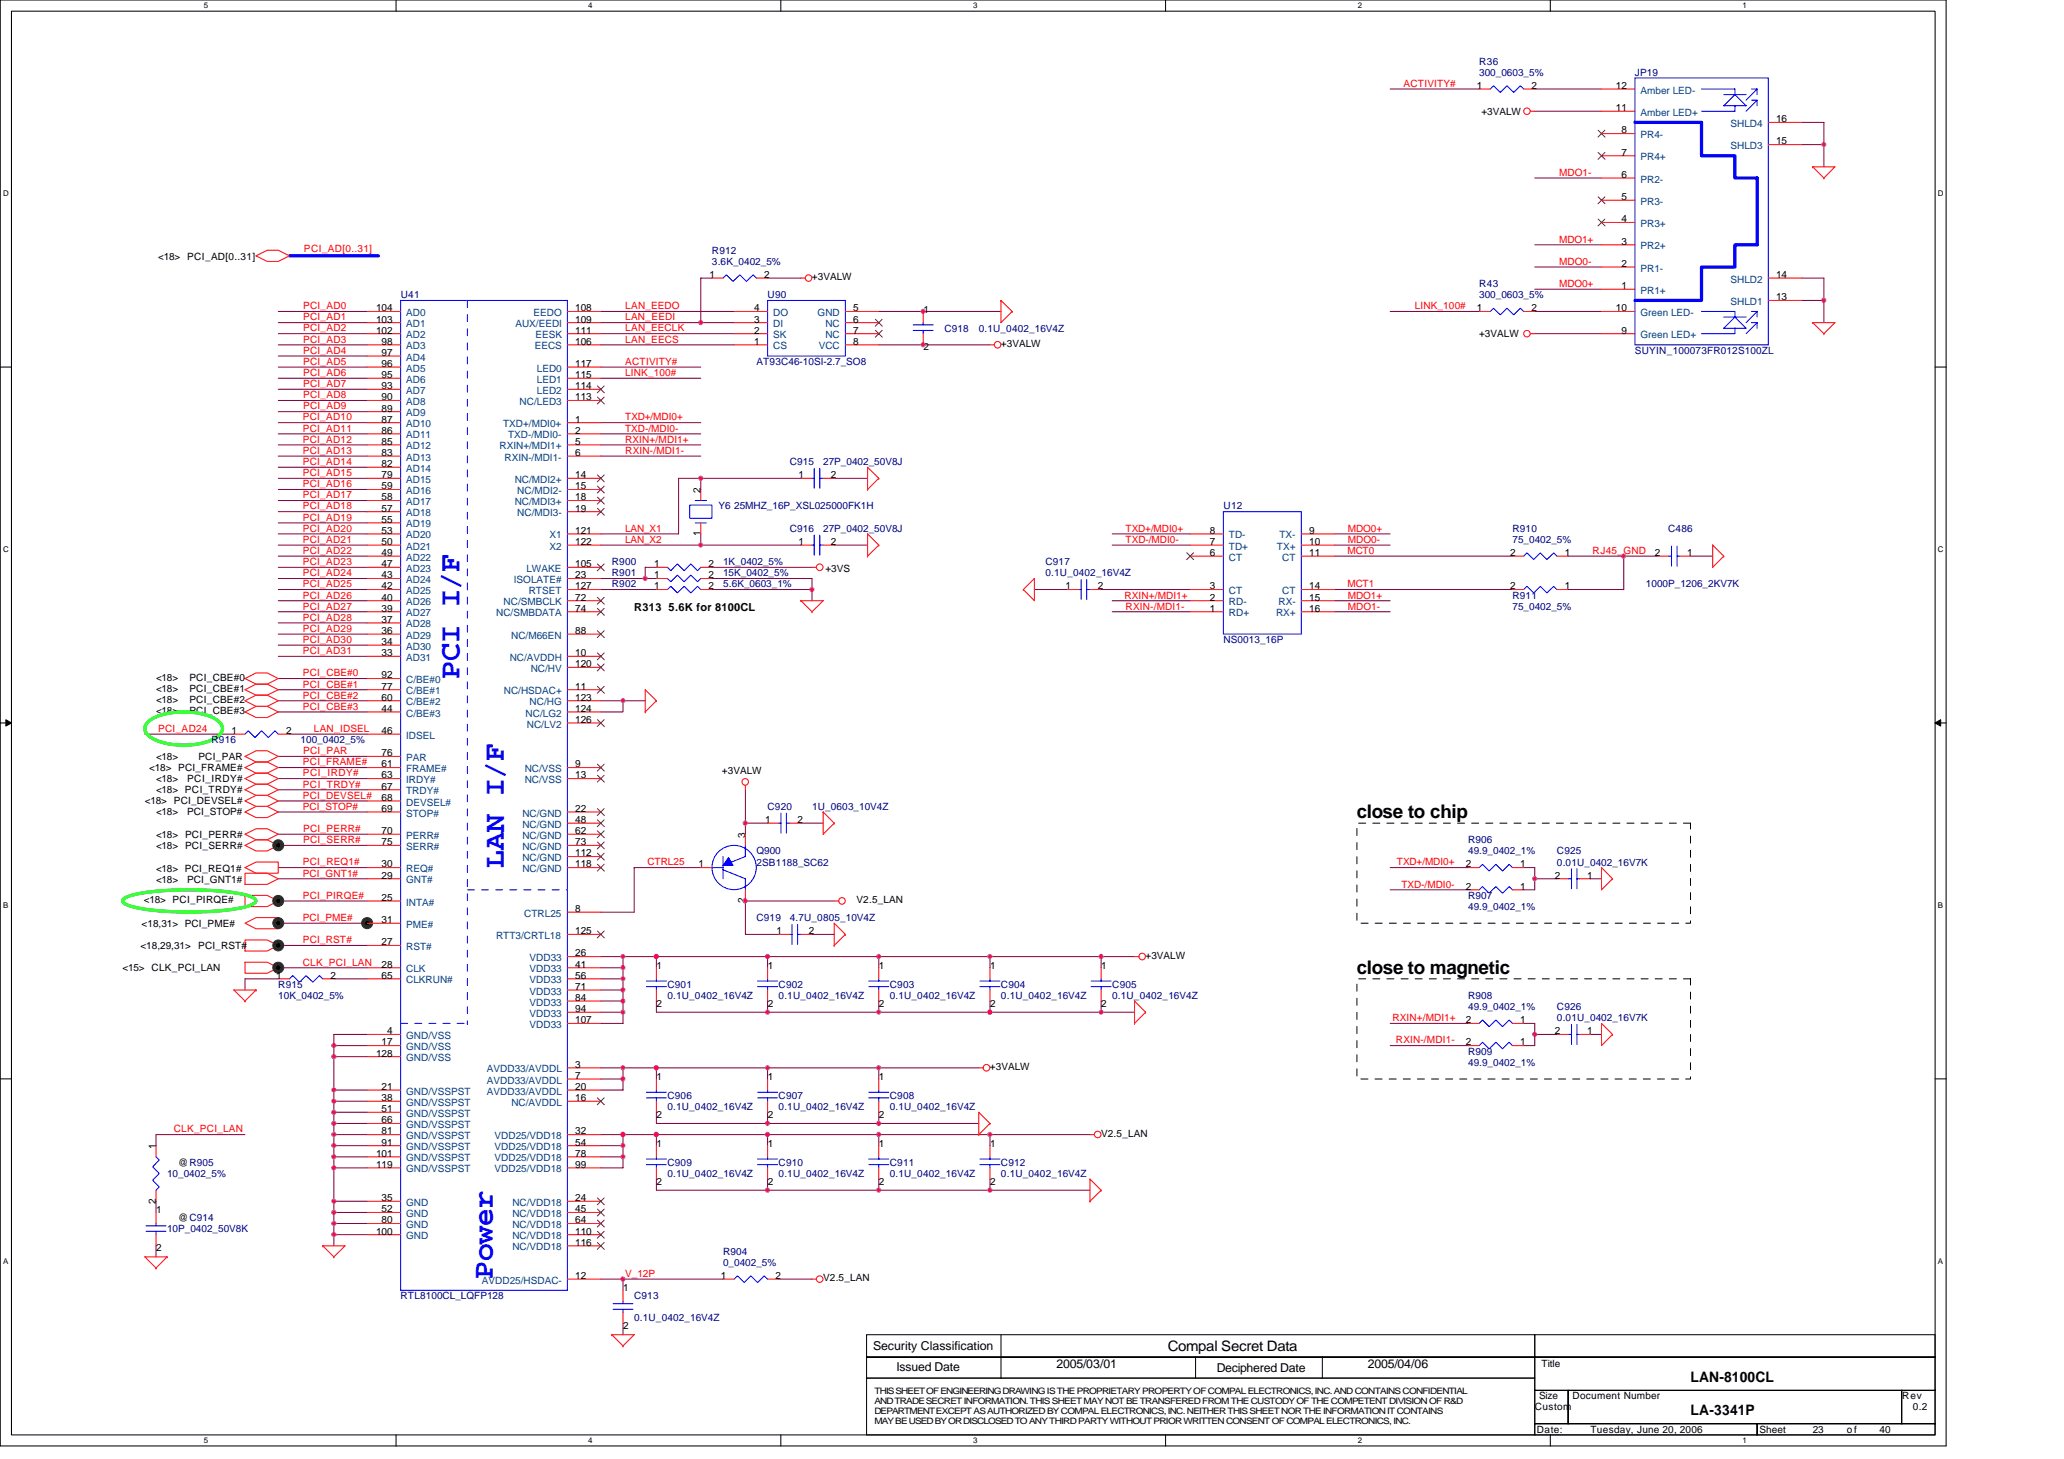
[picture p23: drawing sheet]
<svg xmlns="http://www.w3.org/2000/svg" width="297mm" height="210mm" viewBox="0 0 297 210" stroke-linecap="round" stroke-linejoin="round" font-family="sans-serif">
<defs><g id="words">
<g font-size="4.3" fill="#00f">
<text x="66.1" y="97.6" transform="rotate(-90 66.1 97.6)">PCI I/F</text>
<text x="72.5" y="124.8" transform="rotate(-90 72.5 124.8)">LAN I/F</text>
<text x="70.9" y="184" transform="rotate(-90 70.9 184)">Power</text>
</g>
<g font-size="2.7">
<text x="195.3" y="117.8">close to chip</text>
<text x="195.3" y="140.1">close to magnetic</text>
</g>
<g font-size="2.1">
<text x="168.1" y="194.4">Compal Secret Data</text>
<text x="243.3" y="203.6">LA-3341P</text>
<text x="243.3" y="198.8">LAN-8100CL</text>
</g>
<g font-size="1.8">
<text x="125.7" y="194.2">Security Classification</text>
<text x="129" y="197.3">Issued Date</text>
<text x="152.1" y="196.8">2005/03/01</text>
<text x="175.1" y="197.4">Deciphered Date</text>
<text x="196.9" y="196.8">2005/04/06</text>
</g>
<text font-size="1.6" x="91.3" y="87.9">R313 5.6K for 8100CL</text>
<g font-size="1.4" fill="#000080">
<text x="212.9" y="10.9">300_0603_5%</text>
<text x="212.9" y="9.3">R36</text>
<text x="235.3" y="10.9">JP19</text>
<text x="102.5" y="36.5">R912</text>
<text x="102.5" y="38.1">3.6K_0402_5%</text>
<text x="212.9" y="41.3">R43</text>
<text x="57.7" y="42.9">U41</text>
<text x="110.5" y="42.9">U90</text>
<text x="135.9" y="47.7">C918</text>
<text x="140.9" y="47.7">0.1U_0402_16V4Z</text>
<text x="212.9" y="42.9">300_0603_5%</text>
<text x="108.9" y="52.5">AT93C46-10SI-2.7_SO8</text>
<text x="235.3" y="50.9">SUYIN_100073FR012S100ZL</text>
<text x="113.7" y="66.9">C915</text>
<text x="118.5" y="66.9">27P_0402_50V8J</text>
<text x="103.4" y="73.3">Y6 25MHZ_16P_XSL025000FK1H</text>
<text x="113.7" y="76.5">C916</text>
<text x="118.5" y="76.5">27P_0402_50V8J</text>
<text x="176.1" y="73.3">U12</text>
<text x="217.7" y="76.5">R910</text>
<text x="240.1" y="76.5">C486</text>
<text x="88" y="82.9">R901</text>
<text x="88" y="81.3">R900</text>
<text x="104.1" y="82.9">15K_0402_5%</text>
<text x="104.1" y="81.3">1K_0402_5%</text>
<text x="150.5" y="81.3">C917</text>
<text x="150.5" y="82.9">0.1U_0402_16V4Z</text>
<text x="217.7" y="78.1">75_0402_5%</text>
<text x="88" y="84.5">R902</text>
<text x="104.1" y="84.5">5.6K_0603_1%</text>
<text x="217.7" y="86.1">R911</text>
<text x="217.7" y="87.7">75_0402_5%</text>
<text x="236.9" y="84.5">1000P_1206_2KV7K</text>
<text x="176.1" y="92.5">NS0013_16P</text>
<text x="30.5" y="106.9">R916</text>
<text x="43.3" y="106.9">100_0402_5%</text>
<text x="110.5" y="116.5">C920</text>
<text x="116.9" y="116.5">1U_0603_10V4Z</text>
<text x="108.9" y="122.9">Q900</text>
<text x="108.9" y="124.5">2SB1188_SC62</text>
<text x="211.3" y="121.3">R906</text>
<text x="211.3" y="122.9">49.9_0402_1%</text>
<text x="224.1" y="122.9">C925</text>
<text x="224.1" y="124.5">0.01U_0402_16V7K</text>
<text x="211.3" y="129.3">R907</text>
<text x="211.3" y="130.9">49.9_0402_1%</text>
<text x="108.9" y="132.5">C919</text>
<text x="113.7" y="132.5">4.7U_0805_10V4Z</text>
<text x="40" y="142.1">R915</text>
<text x="40" y="143.7">10K_0402_5%</text>
<text x="96.1" y="142.1">C901</text>
<text x="96.1" y="143.7">0.1U_0402_16V4Z</text>
<text x="112.1" y="142.1">C902</text>
<text x="112.1" y="143.7">0.1U_0402_16V4Z</text>
<text x="128.1" y="142.1">C903</text>
<text x="128.1" y="143.7">0.1U_0402_16V4Z</text>
<text x="144.1" y="142.1">C904</text>
<text x="144.1" y="143.7">0.1U_0402_16V4Z</text>
<text x="160.1" y="142.1">C905</text>
<text x="160.1" y="143.7">0.1U_0402_16V4Z</text>
<text x="211.3" y="143.7">R908</text>
<text x="211.3" y="145.3">49.9_0402_1%</text>
<text x="224.1" y="145.3">C926</text>
<text x="224.1" y="146.9">0.01U_0402_16V7K</text>
<text x="211.3" y="151.7">R909</text>
<text x="211.3" y="153.3">49.9_0402_1%</text>
<text x="96.1" y="158.1">C906</text>
<text x="96.1" y="159.7">0.1U_0402_16V4Z</text>
<text x="112.1" y="158.1">C907</text>
<text x="112.1" y="159.7">0.1U_0402_16V4Z</text>
<text x="128.1" y="158.1">C908</text>
<text x="128.1" y="159.7">0.1U_0402_16V4Z</text>
<text x="96.1" y="167.7">C909</text>
<text x="112.1" y="167.7">C910</text>
<text x="128.1" y="167.7">C911</text>
<text x="144.1" y="167.7">C912</text>
<text x="24" y="169.3">10_0402_5%</text>
<text x="96.1" y="169.3">0.1U_0402_16V4Z</text>
<text x="112.1" y="169.3">0.1U_0402_16V4Z</text>
<text x="128.1" y="169.3">0.1U_0402_16V4Z</text>
<text x="144.1" y="169.3">0.1U_0402_16V4Z</text>
<text x="24" y="177.3">10P_0402_50V8K</text>
<text x="104.1" y="180.5">R904</text>
<text x="104.1" y="182.1">0_0402_5%</text>
<text x="57.7" y="186.9">RTL8100CL_LQFP128</text>
<text x="91.3" y="186.9">C913</text>
<text x="91.3" y="190.1">0.1U_0402_16V4Z</text>
</g>
<g font-size="1.4" fill="#f00">
<text x="202" y="12.5">ACTIVITY#</text>
<text x="224.4" y="25.3">MDO1-</text>
<text x="224.4" y="34.9">MDO1+</text>
<text x="43.7" y="36.3">PCI_AD[0..31]</text>
<text x="224.4" y="41.3">MDO0+</text>
<text x="224.4" y="38.1">MDO0-</text>
<text x="43.6" y="47.7">PCI_AD2</text>
<text x="43.6" y="46.1">PCI_AD1</text>
<text x="43.6" y="44.5">PCI_AD0</text>
<text x="90" y="47.7">LAN_EECLK</text>
<text x="90" y="44.5">LAN_EEDO</text>
<text x="90" y="46.1">LAN_EEDI</text>
<text x="203.6" y="44.5">LINK_100#</text>
<text x="43.6" y="52.5">PCI_AD5</text>
<text x="43.6" y="49.3">PCI_AD3</text>
<text x="43.6" y="50.9">PCI_AD4</text>
<text x="90" y="52.5">ACTIVITY#</text>
<text x="90" y="49.3">LAN_EECS</text>
<text x="43.6" y="57.3">PCI_AD8</text>
<text x="43.6" y="54.1">PCI_AD6</text>
<text x="43.6" y="58.9">PCI_AD9</text>
<text x="43.6" y="55.7">PCI_AD7</text>
<text x="90" y="54.1">LINK_100#</text>
<text x="43.6" y="65.3">PCI_AD13</text>
<text x="43.6" y="62.1">PCI_AD11</text>
<text x="43.6" y="60.5">PCI_AD10</text>
<text x="43.6" y="63.7">PCI_AD12</text>
<text x="90" y="65.3">RXIN-/MDI1-</text>
<text x="90" y="63.7">RXIN+/MDI1+</text>
<text x="90" y="60.5">TXD+/MDI0+</text>
<text x="90" y="62.1">TXD-/MDI0-</text>
<text x="43.6" y="68.5">PCI_AD15</text>
<text x="43.6" y="71.7">PCI_AD17</text>
<text x="43.6" y="70.1">PCI_AD16</text>
<text x="43.6" y="66.9">PCI_AD14</text>
<text x="43.6" y="74.9">PCI_AD19</text>
<text x="43.6" y="73.3">PCI_AD18</text>
<text x="43.6" y="76.5">PCI_AD20</text>
<text x="90" y="76.5">LAN_X1</text>
<text x="162" y="76.5">TXD+/MDI0+</text>
<text x="194" y="76.5">MDO0+</text>
<text x="43.6" y="81.3">PCI_AD23</text>
<text x="43.6" y="79.7">PCI_AD22</text>
<text x="43.6" y="82.9">PCI_AD24</text>
<text x="43.6" y="78.1">PCI_AD21</text>
<text x="90" y="78.1">LAN_X2</text>
<text x="162" y="78.1">TXD-/MDI0-</text>
<text x="193.9" y="79.7">MCT0</text>
<text x="194" y="78.1">MDO0-</text>
<text x="229.2" y="79.7">RJ45_GND</text>
<text x="43.6" y="84.5">PCI_AD25</text>
<text x="43.6" y="87.7">PCI_AD27</text>
<text x="43.6" y="89.3">PCI_AD28</text>
<text x="43.6" y="86.1">PCI_AD26</text>
<text x="161.8" y="86.1">RXIN+/MDI1+</text>
<text x="162" y="87.7">RXIN-/MDI1-</text>
<text x="193.9" y="84.5">MCT1</text>
<text x="194" y="87.7">MDO1-</text>
<text x="194" y="86.1">MDO1+</text>
<text x="43.6" y="92.5">PCI_AD30</text>
<text x="43.6" y="94.1">PCI_AD31</text>
<text x="43.6" y="90.9">PCI_AD29</text>
<text x="43.6" y="97.3">PCI_CBE#0</text>
<text x="43.6" y="98.9">PCI_CBE#1</text>
<text x="43.6" y="100.5">PCI_CBE#2</text>
<text x="22.8" y="105.3">PCI_AD24</text>
<text x="43.6" y="102.1">PCI_CBE#3</text>
<text x="45.2" y="105.3">LAN_IDSEL</text>
<text x="43.6" y="110.1">PCI_FRAME#</text>
<text x="43.6" y="111.7">PCI_IRDY#</text>
<text x="43.6" y="113.3">PCI_TRDY#</text>
<text x="43.6" y="108.5">PCI_PAR</text>
<text x="43.6" y="116.5">PCI_STOP#</text>
<text x="43.6" y="114.9">PCI_DEVSEL#</text>
<text x="43.6" y="119.7">PCI_PERR#</text>
<text x="43.6" y="124.5">PCI_REQ1#</text>
<text x="43.6" y="121.3">PCI_SERR#</text>
<text x="93.2" y="124.5">CTRL25</text>
<text x="201" y="124.5">TXD+/MDI0+</text>
<text x="43.6" y="129.3">PCI_PIRQE#</text>
<text x="43.6" y="126.1">PCI_GNT1#</text>
<text x="201.7" y="127.7">TXD-/MDI0-</text>
<text x="43.6" y="132.5">PCI_PME#</text>
<text x="43.6" y="135.7">PCI_RST#</text>
<text x="43.6" y="138.9">CLK_PCI_LAN</text>
<text x="200.4" y="146.9">RXIN+/MDI1+</text>
<text x="200.9" y="150.1">RXIN-/MDI1-</text>
<text x="25" y="162.9">CLK_PCI_LAN</text>
<text x="90" y="183.7">V_12P</text>
</g>
<g font-size="1.4">
<text x="212.6" y="12.8">1</text>
<text x="213.2" y="16.5">+3VALW</text>
<text x="220.4" y="12.8">2</text>
<text x="232.6" y="16">11</text>
<text x="232.6" y="12.8">12</text>
<text x="255.6" y="17.6">16</text>
<text x="233.4" y="22.4">7</text>
<text x="233.4" y="19.2">8</text>
<text x="255.6" y="20.8">15</text>
<text x="233.4" y="28.8">5</text>
<text x="233.4" y="25.6">6</text>
<text x="233.4" y="35.2">3</text>
<text x="233.4" y="32">4</text>
<text x="22.8" y="37.5">&lt;18&gt; PCI_AD[0..31]</text>
<text x="102.1" y="40">1</text>
<text x="110" y="40">2</text>
<text x="116.9" y="40.3">+3VALW</text>
<text x="233.4" y="38.4">2</text>
<text x="233.4" y="41.6">1</text>
<text x="255.6" y="40">14</text>
<text x="54.1" y="44.8">104</text>
<text x="54.1" y="46.4">103</text>
<text x="54.1" y="48">102</text>
<text x="82.8" y="46.4">109</text>
<text x="82.8" y="48">111</text>
<text x="82.8" y="44.8">108</text>
<text x="108.5" y="48">2</text>
<text x="108.5" y="46.4">3</text>
<text x="108.5" y="44.8">4</text>
<text x="122.8" y="48">7</text>
<text x="122.8" y="46.4">6</text>
<text x="122.8" y="44.8">5</text>
<text x="132.9" y="45">1</text>
<text x="212.6" y="44.8">1</text>
<text x="220.4" y="44.8">2</text>
<text x="232.6" y="44.8">10</text>
<text x="233.4" y="48">9</text>
<text x="255.6" y="43.2">13</text>
<text x="54.9" y="49.6">98</text>
<text x="54.9" y="51.2">97</text>
<text x="54.9" y="52.8">96</text>
<text x="82.8" y="49.6">106</text>
<text x="82.8" y="52.8">117</text>
<text x="108.5" y="49.6">1</text>
<text x="122.8" y="49.6">8</text>
<text x="132.9" y="50.4">2</text>
<text x="144.1" y="50">+3VALW</text>
<text x="212.9" y="48.5">+3VALW</text>
<text x="54.9" y="54.4">95</text>
<text x="54.9" y="56">93</text>
<text x="54.9" y="57.6">90</text>
<text x="54.9" y="59.2">89</text>
<text x="82.8" y="54.4">115</text>
<text x="82.8" y="56">114</text>
<text x="82.8" y="57.6">113</text>
<text x="54.9" y="60.8">87</text>
<text x="54.9" y="62.4">86</text>
<text x="54.9" y="64">85</text>
<text x="54.9" y="65.6">83</text>
<text x="82.8" y="62.4">2</text>
<text x="82.8" y="60.8">1</text>
<text x="82.8" y="65.6">6</text>
<text x="82.8" y="64">5</text>
<text x="54.9" y="67.2">82</text>
<text x="54.9" y="68.8">79</text>
<text x="54.9" y="70.4">59</text>
<text x="54.9" y="72">58</text>
<text x="82.8" y="70.4">15</text>
<text x="82.8" y="68.8">14</text>
<text x="82.8" y="72">18</text>
<text x="100.8" y="70.9" transform="rotate(-90 100.8 70.9)">2</text>
<text x="114.9" y="68.8">1</text>
<text x="119.6" y="68.8">2</text>
<text x="54.9" y="73.6">57</text>
<text x="54.9" y="75.2">55</text>
<text x="54.9" y="76.8">53</text>
<text x="82.8" y="73.6">19</text>
<text x="82.8" y="76.8">121</text>
<text x="100.8" y="77.2" transform="rotate(-90 100.8 77.2)">1</text>
<text x="174.1" y="76.8">8</text>
<text x="188.4" y="76.8">9</text>
<text x="54.9" y="78.4">50</text>
<text x="54.9" y="80">49</text>
<text x="54.9" y="81.6">47</text>
<text x="54.9" y="83.2">43</text>
<text x="82.8" y="78.4">122</text>
<text x="82.8" y="83.2">23</text>
<text x="82.8" y="81.6">105</text>
<text x="94.1" y="83.2">1</text>
<text x="94.1" y="81.6">1</text>
<text x="102" y="83.2">2</text>
<text x="102" y="81.6">2</text>
<text x="114.9" y="78.4">1</text>
<text x="118.8" y="82.3">+3VS</text>
<text x="119.6" y="78.4">2</text>
<text x="174.1" y="80">6</text>
<text x="174.1" y="78.4">7</text>
<text x="188.4" y="78.4">10</text>
<text x="188.4" y="80">11</text>
<text x="217.4" y="80">2</text>
<text x="225.2" y="80">1</text>
<text x="238.1" y="80">2</text>
<text x="242.8" y="80">1</text>
<text x="54.9" y="84.8">42</text>
<text x="54.9" y="86.4">40</text>
<text x="54.9" y="88">39</text>
<text x="54.9" y="89.6">37</text>
<text x="82.8" y="84.8">127</text>
<text x="82.8" y="88">74</text>
<text x="82.8" y="86.4">72</text>
<text x="94.1" y="84.8">1</text>
<text x="102" y="84.8">2</text>
<text x="153.3" y="84.8">1</text>
<text x="158" y="84.8">2</text>
<text x="174.1" y="88">1</text>
<text x="174.1" y="86.4">2</text>
<text x="174.1" y="84.8">3</text>
<text x="188.4" y="84.8">14</text>
<text x="188.4" y="88">16</text>
<text x="188.4" y="86.4">15</text>
<text x="217.4" y="84.8">2</text>
<text x="225.2" y="84.8">1</text>
<text x="54.9" y="91.2">36</text>
<text x="54.9" y="92.8">34</text>
<text x="54.9" y="94.4">33</text>
<text x="82.8" y="96">120</text>
<text x="82.8" y="91.2">88</text>
<text x="82.8" y="94.4">10</text>
<text x="22.5" y="99.5">&lt;18&gt;</text>
<text x="22.5" y="101.2">&lt;18&gt;</text>
<text x="22.5" y="98">&lt;18&gt;</text>
<text x="27.3" y="99.5">PCI_CBE#1</text>
<text x="27.3" y="101.2">PCI_CBE#2</text>
<text x="27.3" y="98">PCI_CBE#0</text>
<text x="54.9" y="100.8">60</text>
<text x="54.9" y="99.2">77</text>
<text x="54.9" y="97.6">92</text>
<text x="82.8" y="100.8">123</text>
<text x="82.8" y="99.2">11</text>
<text x="22.5" y="102.7">&lt;18&gt;</text>
<text x="27.3" y="102.7">PCI_CBE#3</text>
<text x="33.3" y="105.6">1</text>
<text x="41.2" y="105.6">2</text>
<text x="54.9" y="102.4">44</text>
<text x="54.9" y="105.6">46</text>
<text x="82.8" y="102.4">124</text>
<text x="82.8" y="104">126</text>
<text x="21.5" y="110.9">&lt;18&gt; PCI_FRAME#</text>
<text x="22.5" y="109.3">&lt;18&gt;</text>
<text x="22.5" y="112.5">&lt;18&gt;</text>
<text x="26.9" y="112.5">PCI_IRDY#</text>
<text x="28.6" y="109.3">PCI_PAR</text>
<text x="54.9" y="110.4">61</text>
<text x="54.9" y="112">63</text>
<text x="54.9" y="113.6">67</text>
<text x="54.9" y="108.8">76</text>
<text x="82.8" y="110.4">9</text>
<text x="82.8" y="112">13</text>
<text x="103.9" y="111.4">+3VALW</text>
<text x="20.8" y="115.7">&lt;18&gt; PCI_DEVSEL#</text>
<text x="22.5" y="117.3">&lt;18&gt;</text>
<text x="22.5" y="114.1">&lt;18&gt; PCI_TRDY#</text>
<text x="26.9" y="117.3">PCI_STOP#</text>
<text x="54.9" y="115.2">68</text>
<text x="54.9" y="116.8">69</text>
<text x="54.9" y="120">70</text>
<text x="82.8" y="116.8">22</text>
<text x="82.8" y="118.4">48</text>
<text x="82.8" y="120">62</text>
<text x="110.1" y="118.4">1</text>
<text x="114.8" y="118.4">2</text>
<text x="22.5" y="125.5">&lt;18&gt; PCI_REQ1#</text>
<text x="22.5" y="122.1">&lt;18&gt; PCI_SERR#</text>
<text x="22.5" y="120.5">&lt;18&gt; PCI_PERR#</text>
<text x="54.9" y="121.6">75</text>
<text x="54.9" y="124.8">30</text>
<text x="82.8" y="121.6">73</text>
<text x="82.8" y="123.2">112</text>
<text x="82.8" y="124.8">118</text>
<text x="100.5" y="124.8">1</text>
<text x="107.2" y="120.5" transform="rotate(-90 107.2 120.5)">3</text>
<text x="210.9" y="124.8">2</text>
<text x="218.8" y="124.8">1</text>
<text x="20.7" y="130">&lt;18&gt; PCI_PIRQE#</text>
<text x="22.5" y="127.1">&lt;18&gt;</text>
<text x="26.9" y="127.1">PCI_GNT1#</text>
<text x="54.9" y="129.6">25</text>
<text x="54.9" y="126.4">29</text>
<text x="82.8" y="131.2">8</text>
<text x="107.2" y="129.9" transform="rotate(-90 107.2 129.9)">2</text>
<text x="123.3" y="130">V2.5_LAN</text>
<text x="210.9" y="128">2</text>
<text x="218.8" y="128">1</text>
<text x="223.7" y="126.4">2</text>
<text x="228.4" y="126.4">1</text>
<text x="20.2" y="136.5">&lt;18,29,31&gt;</text>
<text x="20.4" y="133.3">&lt;18,31&gt; PCI_PME#</text>
<text x="28.5" y="136.5">PCI_RST#</text>
<text x="54.9" y="132.8">31</text>
<text x="54.9" y="136">27</text>
<text x="82.8" y="137.6">26</text>
<text x="82.8" y="134.4">125</text>
<text x="111.7" y="134.4">1</text>
<text x="116.4" y="134.4">2</text>
<text x="164.9" y="138">+3VALW</text>
<text x="17.6" y="139.7">&lt;15&gt; CLK_PCI_LAN</text>
<text x="39.7" y="140.8">1</text>
<text x="47.6" y="140.8">2</text>
<text x="54.9" y="139.2">28</text>
<text x="54.9" y="140.8">65</text>
<text x="82.8" y="139.2">41</text>
<text x="82.8" y="140.8">56</text>
<text x="82.8" y="142.4">71</text>
<text x="82.8" y="144">84</text>
<text x="94.5" y="139.4">1</text>
<text x="110.5" y="139.4">1</text>
<text x="126.5" y="139.4">1</text>
<text x="142.5" y="139.4">1</text>
<text x="158.5" y="139.4">1</text>
<text x="55.7" y="148.8">4</text>
<text x="82.8" y="145.6">94</text>
<text x="82.8" y="147.2">107</text>
<text x="94.5" y="144.8">2</text>
<text x="110.5" y="144.8">2</text>
<text x="126.5" y="144.8">2</text>
<text x="142.5" y="144.8">2</text>
<text x="158.5" y="144.8">2</text>
<text x="210.9" y="147.2">2</text>
<text x="218.8" y="147.2">1</text>
<text x="223.7" y="148.8">2</text>
<text x="228.4" y="148.8">1</text>
<text x="54.1" y="152">128</text>
<text x="54.9" y="150.4">17</text>
<text x="82.8" y="153.6">3</text>
<text x="82.8" y="155.2">7</text>
<text x="94.5" y="155.4">1</text>
<text x="110.5" y="155.4">1</text>
<text x="126.5" y="155.4">1</text>
<text x="142.5" y="154">+3VALW</text>
<text x="210.9" y="150.4">2</text>
<text x="218.8" y="150.4">1</text>
<text x="54.9" y="156.8">21</text>
<text x="54.9" y="158.4">38</text>
<text x="54.9" y="160">51</text>
<text x="54.9" y="161.6">66</text>
<text x="82.8" y="158.4">16</text>
<text x="82.8" y="156.8">20</text>
<text x="94.5" y="160.8">2</text>
<text x="110.5" y="160.8">2</text>
<text x="126.5" y="160.8">2</text>
<text x="22.4" y="165.3" transform="rotate(-90 22.4 165.3)">1</text>
<text x="25.7" y="167.7">@R905</text>
<text x="54.1" y="166.4">101</text>
<text x="54.1" y="168">119</text>
<text x="54.9" y="163.2">81</text>
<text x="54.9" y="164.8">91</text>
<text x="82.8" y="164.8">54</text>
<text x="82.8" y="166.4">78</text>
<text x="82.8" y="168">99</text>
<text x="82.8" y="163.2">32</text>
<text x="94.5" y="165">1</text>
<text x="110.5" y="165">1</text>
<text x="126.5" y="165">1</text>
<text x="142.5" y="165">1</text>
<text x="158.5" y="163.6">V2.5_LAN</text>
<text x="22.4" y="173.2" transform="rotate(-90 22.4 173.2)">2</text>
<text x="54.9" y="172.8">35</text>
<text x="82.8" y="172.8">24</text>
<text x="94.5" y="170.4">2</text>
<text x="110.5" y="170.4">2</text>
<text x="126.5" y="170.4">2</text>
<text x="142.5" y="170.4">2</text>
<text x="22.5" y="174.6">1</text>
<text x="25.7" y="175.7">@C914</text>
<text x="54.1" y="177.6">100</text>
<text x="54.9" y="174.4">52</text>
<text x="54.9" y="176">80</text>
<text x="82.8" y="177.6">110</text>
<text x="82.8" y="174.4">45</text>
<text x="82.8" y="176">64</text>
<text x="82.8" y="179.2">116</text>
<text x="22.5" y="180">2</text>
<text x="82.8" y="184">12</text>
<text x="89.7" y="185.8">1</text>
<text x="103.7" y="184">1</text>
<text x="111.6" y="184">2</text>
<text x="118.5" y="184.4">V2.5_LAN</text>
<text x="89.7" y="191.2">2</text>
<text x="221.8" y="196.7">Title</text>
<text x="220.9" y="202.9">Custom</text>
<text x="221.5" y="201.3">Size</text>
<text x="226.3" y="201.3">Document Number</text>
<text x="273.7" y="201.3">Rev</text>
<text x="275.3" y="202.9">0.2</text>
<text x="221.2" y="206.1">Date:</text>
<text x="228.9" y="206.1">Tuesday, June 20, 2006</text>
<text x="253.2" y="206.1">Sheet</text>
<text x="260.9" y="206.1">23</text>
<text x="265.8" y="206.1">of</text>
<text x="270.5" y="206.1">40</text>
</g>
<g font-size="1.4" fill="#004080">
<text x="236.1" y="16.7">Amber LED+</text>
<text x="236.1" y="13.5">Amber LED-</text>
<text x="236.1" y="23.1">PR4+</text>
<text x="236.1" y="19.9">PR4-</text>
<text x="249" y="18.3">SHLD4</text>
<text x="249" y="21.5">SHLD3</text>
<text x="236.1" y="29.5">PR3-</text>
<text x="236.1" y="26.3">PR2-</text>
<text x="236.1" y="35.9">PR2+</text>
<text x="236.1" y="32.7">PR3+</text>
<text x="236.1" y="39.1">PR1-</text>
<text x="249" y="40.7">SHLD2</text>
<text x="58.5" y="45.5">AD0</text>
<text x="58.5" y="47.1">AD1</text>
<text x="74.2" y="47.1">AUX/EEDI</text>
<text x="76.8" y="45.5">EEDO</text>
<text x="111.3" y="47.1">DI</text>
<text x="111.3" y="45.5">DO</text>
<text x="117.7" y="45.5">GND</text>
<text x="118.8" y="47.1">NC</text>
<text x="236.1" y="42.3">PR1+</text>
<text x="236.1" y="45.5">Green LED-</text>
<text x="249" y="43.9">SHLD1</text>
<text x="58.5" y="48.7">AD2</text>
<text x="58.5" y="50.3">AD3</text>
<text x="58.5" y="51.9">AD4</text>
<text x="58.5" y="53.5">AD5</text>
<text x="77" y="50.3">EECS</text>
<text x="77" y="48.7">EESK</text>
<text x="77.3" y="53.5">LED0</text>
<text x="111.3" y="50.3">CS</text>
<text x="111.3" y="48.7">SK</text>
<text x="117.8" y="50.3">VCC</text>
<text x="118.8" y="48.7">NC</text>
<text x="236.1" y="48.7">Green LED+</text>
<text x="58.5" y="55.1">AD6</text>
<text x="58.5" y="56.7">AD7</text>
<text x="58.5" y="58.3">AD8</text>
<text x="58.5" y="59.9">AD9</text>
<text x="74.8" y="58.3">NC/LED3</text>
<text x="77.3" y="55.1">LED1</text>
<text x="77.3" y="56.7">LED2</text>
<text x="58.5" y="61.5">AD10</text>
<text x="58.5" y="63.1">AD11</text>
<text x="58.5" y="64.7">AD12</text>
<text x="71.9" y="64.7">RXIN+/MDI1+</text>
<text x="72.4" y="61.5">TXD+/MDI0+</text>
<text x="73.1" y="63.1">TXD-/MDI0-</text>
<text x="58.5" y="66.3">AD13</text>
<text x="58.5" y="67.9">AD14</text>
<text x="58.5" y="69.5">AD15</text>
<text x="58.5" y="71.1">AD16</text>
<text x="72.6" y="66.3">RXIN-/MDI1-</text>
<text x="74.1" y="69.5">NC/MDI2+</text>
<text x="74.4" y="71.1">NC/MDI2-</text>
<text x="58.5" y="72.7">AD17</text>
<text x="58.5" y="74.3">AD18</text>
<text x="58.5" y="75.9">AD19</text>
<text x="58.5" y="77.5">AD20</text>
<text x="74.1" y="72.7">NC/MDI3+</text>
<text x="74.4" y="74.3">NC/MDI3-</text>
<text x="79.1" y="77.5">X1</text>
<text x="176.9" y="77.5">TD-</text>
<text x="184.1" y="77.5">TX-</text>
<text x="58.5" y="79.1">AD21</text>
<text x="58.5" y="80.7">AD22</text>
<text x="58.5" y="82.3">AD23</text>
<text x="58.5" y="83.9">AD24</text>
<text x="74" y="83.9">ISOLATE#</text>
<text x="75.8" y="82.3">LWAKE</text>
<text x="79.1" y="79.1">X2</text>
<text x="176.9" y="80.7">CT</text>
<text x="176.9" y="79.1">TD+</text>
<text x="183.8" y="79.1">TX+</text>
<text x="184.5" y="80.7">CT</text>
<text x="58.5" y="85.5">AD25</text>
<text x="58.5" y="87.1">AD26</text>
<text x="58.5" y="88.7">AD27</text>
<text x="71.4" y="88.7">NC/SMBDATA</text>
<text x="72.5" y="87.1">NC/SMBCLK</text>
<text x="76.1" y="85.5">RTSET</text>
<text x="176.9" y="88.7">RD+</text>
<text x="176.9" y="87.1">RD-</text>
<text x="176.9" y="85.5">CT</text>
<text x="183.6" y="88.7">RX+</text>
<text x="184" y="87.1">RX-</text>
<text x="184.5" y="85.5">CT</text>
<text x="58.5" y="90.3">AD28</text>
<text x="58.5" y="91.9">AD29</text>
<text x="58.5" y="93.5">AD30</text>
<text x="58.5" y="95.1">AD31</text>
<text x="73.4" y="95.1">NC/AVDDH</text>
<text x="73.6" y="91.9">NC/M66EN</text>
<text x="58.5" y="101.5">C/BE#2</text>
<text x="58.5" y="99.9">C/BE#1</text>
<text x="58.5" y="98.3">C/BE#0</text>
<text x="72.5" y="99.9">NC/HSDAC+</text>
<text x="76.2" y="101.5">NC/HG</text>
<text x="76.4" y="96.7">NC/HV</text>
<text x="58.5" y="103.1">C/BE#3</text>
<text x="58.5" y="106.3">IDSEL</text>
<text x="75.6" y="103.1">NC/LG2</text>
<text x="75.8" y="104.7">NC/LV2</text>
<text x="58.5" y="111.1">FRAME#</text>
<text x="58.5" y="112.7">IRDY#</text>
<text x="58.5" y="109.5">PAR</text>
<text x="75.5" y="111.1">NC/VSS</text>
<text x="75.5" y="112.7">NC/VSS</text>
<text x="58.5" y="114.3">TRDY#</text>
<text x="58.5" y="115.9">DEVSEL#</text>
<text x="58.5" y="117.5">STOP#</text>
<text x="75.2" y="117.5">NC/GND</text>
<text x="75.2" y="119.1">NC/GND</text>
<text x="58.5" y="120.7">PERR#</text>
<text x="58.5" y="122.3">SERR#</text>
<text x="58.5" y="125.5">REQ#</text>
<text x="75.2" y="120.7">NC/GND</text>
<text x="75.2" y="122.3">NC/GND</text>
<text x="75.2" y="123.9">NC/GND</text>
<text x="75.2" y="125.5">NC/GND</text>
<text x="58.5" y="130.3">INTA#</text>
<text x="58.5" y="127.1">GNT#</text>
<text x="75.5" y="131.9">CTRL25</text>
<text x="58.5" y="133.5">PME#</text>
<text x="58.5" y="136.7">RST#</text>
<text x="71.4" y="135.1">RTT3/CRTL18</text>
<text x="58.5" y="139.9">CLK</text>
<text x="58.5" y="141.5">CLKRUN#</text>
<text x="76.2" y="139.9">VDD33</text>
<text x="76.2" y="141.5">VDD33</text>
<text x="76.2" y="143.1">VDD33</text>
<text x="76.2" y="138.3">VDD33</text>
<text x="58.5" y="149.5">GND/VSS</text>
<text x="76.2" y="144.7">VDD33</text>
<text x="76.2" y="146.3">VDD33</text>
<text x="76.2" y="147.9">VDD33</text>
<text x="58.5" y="151.1">GND/VSS</text>
<text x="58.5" y="152.7">GND/VSS</text>
<text x="70.1" y="154.3">AVDD33/AVDDL</text>
<text x="70.1" y="155.9">AVDD33/AVDDL</text>
<text x="58.5" y="157.5">GND/VSSPST</text>
<text x="58.5" y="159.1">GND/VSSPST</text>
<text x="58.5" y="160.7">GND/VSSPST</text>
<text x="70.1" y="157.5">AVDD33/AVDDL</text>
<text x="73.6" y="159.1">NC/AVDDL</text>
<text x="58.5" y="162.3">GND/VSSPST</text>
<text x="58.5" y="163.9">GND/VSSPST</text>
<text x="58.5" y="165.5">GND/VSSPST</text>
<text x="58.5" y="167.1">GND/VSSPST</text>
<text x="71.2" y="165.5">VDD25/VDD18</text>
<text x="71.2" y="167.1">VDD25/VDD18</text>
<text x="71.2" y="163.9">VDD25/VDD18</text>
<text x="58.5" y="173.5">GND</text>
<text x="58.5" y="168.7">GND/VSSPST</text>
<text x="71.2" y="168.7">VDD25/VDD18</text>
<text x="73.7" y="173.5">NC/VDD18</text>
<text x="58.5" y="175.1">GND</text>
<text x="58.5" y="176.7">GND</text>
<text x="58.5" y="178.3">GND</text>
<text x="73.7" y="178.3">NC/VDD18</text>
<text x="73.7" y="175.1">NC/VDD18</text>
<text x="73.7" y="176.7">NC/VDD18</text>
<text x="73.7" y="179.9">NC/VDD18</text>
<text x="69.4" y="184.7">AVDD25/HSDAC-</text>
</g>
<g font-size="1.3">
<text x="125.8" y="200.5">THIS SHEET OF ENGINEERING DRAWING IS THE PROPRIETARY PROPERTY OF COMPAL ELECTRONICS, INC. AND CONTAINS CONFIDENTIAL</text>
<text x="125.8" y="202">AND TRADE SECRET INFORMATION. THIS SHEET MAY NOT BE TRANSFERED FROM THE CUSTODY OF THE COMPETENT DIVISION OF R&amp;D</text>
<text x="125.8" y="203.5">DEPARTMENT EXCEPT AS AUTHORIZED BY COMPAL ELECTRONICS, INC. NEITHER THIS SHEET NOR THE INFORMATION IT CONTAINS</text>
<text x="125.8" y="204.9">MAY BE USED BY OR DISCLOSED TO ANY THIRD PARTY WITHOUT PRIOR WRITTEN CONSENT OF COMPAL ELECTRONICS, INC.</text>
</g>
<g font-size="1.1">
<text x="29.3" y="1.2">5</text>
<text x="84.7" y="1.2">4</text>
<text x="140" y="1.2">3</text>
<text x="195.4" y="1.2">2</text>
<text x="250.8" y="1.2">1</text>
<text x=".4" y="28.2">D</text>
<text x="278.9" y="28.2">D</text>
<text x=".4" y="79.4">C</text>
<text x="278.9" y="79.4">C</text>
<text x=".4" y="130.6">B</text>
<text x="278.9" y="130.6">B</text>
<text x=".4" y="181.8">A</text>
<text x="278.9" y="181.8">A</text>
<text x="29.3" y="207.6">5</text>
<text x="84.7" y="207.6">4</text>
<text x="140" y="207.6">3</text>
<text x="195.4" y="207.6">2</text>
<text x="250.8" y="207.6">1</text>
</g>
</g></defs>
<path d="M0 0h280.1v208h-280.1zM1.6 1.6h276.9v204.8h-276.9z" fill="none" stroke="#000" stroke-width=".15"/>
<g fill="#fff">
<path d="M29.3 .2h.6v1.2h-.6z"/>
<path d="M29.3 206.6h.6v1.3h-.6z"/>
</g>
<path d="M57 0v1.6M57 206.4v1.6" fill="none" stroke="#000" stroke-width=".15"/>
<g fill="#fff">
<path d="M84.7 .2h.6v1.2h-.6z"/>
<path d="M84.7 206.6h.6v1.3h-.6z"/>
</g>
<path d="M112.4 0v1.6M112.4 206.4v1.6" fill="none" stroke="#000" stroke-width=".15"/>
<g fill="#fff">
<path d="M140 .2h.6v1.2h-.6z"/>
<path d="M140 206.6h.6v1.3h-.6z"/>
</g>
<path d="M167.7 0v1.6M167.7 206.4v1.6" fill="none" stroke="#000" stroke-width=".15"/>
<g fill="#fff">
<path d="M195.4 .2h.6v1.2h-.6z"/>
<path d="M195.4 206.6h.6v1.3h-.6z"/>
</g>
<path d="M223.1 0v1.6M223.1 206.4v1.6" fill="none" stroke="#000" stroke-width=".15"/>
<g fill="#fff">
<path d="M250.8 .2h.6v1.2h-.6z"/>
<path d="M250.8 206.6h.6v1.3h-.6z"/>
<path d="M.4 27.2h.8v1.3h-.8z"/>
<path d="M278.9 27.2h.8v1.3h-.8z"/>
<path d="M.4 78.4h.8v1.3h-.8z"/>
<path d="M278.9 78.4h.8v1.3h-.8z"/>
</g>
<path d="M0 52.8h1.6M278.5 52.8h1.6" fill="none" stroke="#000" stroke-width=".15"/>
<g fill="#fff">
<path d="M.4 129.6h.8v1.3h-.8z"/>
<path d="M278.9 129.6h.7v1.3h-.7z"/>
</g>
<path d="M0 104h1.6M278.5 104h1.6" fill="none" stroke="#000" stroke-width=".15"/>
<path d="M.8 103.5l.8 .5-.8 .5zM278.5 104l.8-.5v1z" fill="#000" stroke="#000" stroke-width=".14"/>
<g fill="#fff">
<path d="M.4 180.8h.8v1.3h-.8z"/>
<path d="M278.9 180.8h.7v1.3h-.7z"/>
</g>
<g fill="none" stroke="#000" stroke-width=".15">
<path d="M0 155.2h1.6M278.5 155.2h1.6M124.7 192h96.2v3.2h-96.2zM124.7 195.2h96.2v3.1h-96.2zM124.7 198.3h96.2v8.1h-96.2zM144.1 192v6.3M172.1 195.2v3.1M190.3 195.2v3.1M220.9 192h57.6v3.2h-57.6zM220.9 195.2h57.6v4.8h-57.6zM220.9 200h4.8v4.8h-4.8zM220.9 204.8h32v1.6h-32z"/>
<path d="M225.7 200h48v4.8h-48zM252.9 204.8h25.6v1.6h-25.6zM273.7 200h4.8v4.8h-4.8z"/>
</g>
<g fill="none" stroke="#800040" stroke-width=".15">
<path d="M200.1 12.8h12.8M220.9 16h9.6M220.9 12.8h9.6M259.3 17.6h3.2v3.2M220.9 35.2h9.6M220.9 25.6h9.6M220.9 38.4h9.6M259.3 20.8h3.2v3.2M40 48h12.8M40 44.8h12.8M40 52.8h12.8M40 49.6h12.8"/>
<path d="M40 57.6h12.8M40 46.4h12.8M40 54.4h12.8M40 51.2h12.8M40 59.2h12.8M40 56h12.8M86.5 48h19.2M86.5 44.8h19.2M86.5 52.8h14.4M86.5 49.6h19.2M86.5 46.4h19.2M86.5 54.4h14.4"/>
<path d="M102.5 40h-1.6v6.4M110.5 40h4.8M126.5 44.8h17.6M126.5 49.6h16M200.1 44.8h12.8M220.9 48h9.6M220.9 44.8h9.6M220.9 41.6h9.6M259.3 40h3.2v6.4M259.3 43.2h3.2M40 68.8h12.8M40 78.4h12.8"/>
<path d="M40 75.2h12.8M40 65.6h12.8M40 62.4h12.8M40 73.6h12.8M40 60.8h12.8M40 72h12.8M40 64h12.8M40 70.4h12.8M40 67.2h12.8M40 76.8h12.8M86.5 65.6h14.4M86.5 62.4h14.4"/>
<path d="M86.5 60.8h14.4M86.5 64h14.4M100.9 76.8v1.6h-14.4M100.9 68.8h-3.2v8h-11.2M100.9 78.4h14.4M115.3 68.8h-14.4v1.6M120.1 68.8h4.8M120.1 78.4h4.8M160.1 78.4h11.2M160.1 76.8h11.2M192.1 78.4h8M192.1 76.8h8"/>
<path d="M40 97.6h12.8M40 92.8h12.8M40 81.6h12.8M40 84.8h12.8M40 80h12.8M40 99.2h12.8M40 88h12.8M40 89.6h12.8M40 94.4h12.8M40 86.4h12.8M40 91.2h12.8M40 83.2h12.8"/>
<path d="M86.5 84.8h8M86.5 83.2h8M94.5 81.6h-1.6v1.6M102.5 81.6h14.4M102.5 84.8h14.4M102.5 83.2h14.4v3.2M148.9 84.8h4.8M158.5 84.8h12.8M160.1 88h11.2M160.1 86.4h11.2M192.1 84.8h25.6M192.1 80h25.6"/>
<path d="M192.1 88h8M192.1 86.4h8M225.7 80h12.8M233.7 80v4.8h-8M243.3 80h3.2M20.8 105.6h12.9M40 110.4h12.8M40 112h12.8M40 116.8h12.8M40 115.2h12.8M40 100.8h12.8M40 108.8h12.8"/>
<path d="M40 113.6h12.8M40 102.4h12.8M41.7 105.6h11.1M86.5 100.8h3.2M92.9 100.8h-3.2v1.6h-3.2M107.3 113.6v4.8h3.2M107.3 118.4v1.6M115.3 118.4h3.2M40 136h12.8M40 121.6h12.8M40 124.8h12.8M40 120h12.8"/>
<path d="M40 129.6h12.8M40 126.4h12.8M40 132.8h12.8M40 139.2h12.8M86.5 139.2h3.2M86.5 137.6h76.8M89.7 137.6v9.6h-3.2M94.5 137.6v1.6M100.9 124.8h-9.6v6.4h-4.8M110.5 137.6v1.6M116.9 134.4h3.2M120.1 129.6h-12.8v4.8h4.8"/>
<path d="M126.5 137.6v1.6M142.5 137.6v1.6M158.5 137.6v1.6M200.1 124.8h11.2M200.1 128h11.2M219.3 124.8h1.6v3.2h-1.6M220.9 126.4h3.2M228.9 126.4h1.6M40 140.8h-4.7v1.6M48 140.8h4.8M48 158.4h4.8M48 156.8h4.8"/>
<path d="M48 150.4h4.8M48 152h4.8M52.8 148.8h-4.8v30.4M86.5 140.8h3.2M86.5 142.4h3.2M86.5 144h3.2M86.5 145.6h3.2M86.5 155.2h3.2M86.5 153.6h54.4M89.7 153.6v3.2h-3.2M94.5 144v1.6h68.8M94.5 153.6v1.6"/>
<path d="M110.5 144v1.6M110.5 153.6v1.6M126.5 144v1.6M126.5 153.6v1.6M142.5 144v1.6M158.5 144v1.6M200.1 147.2h11.2M200.1 150.4h11.2M219.3 147.2h1.6v3.2h-1.6M220.9 148.8h3.2M228.9 148.8h1.6M22.5 172.8v1.6"/>
<path d="M22.5 179.2v1.6M35.3 163.2h-12.8v1.6M48 163.2h4.8M48 164.8h4.8M48 166.4h4.8M48 168h4.8M48 161.6h4.8M48 172.8h4.8M48 160h4.8M48 176h4.8M48 177.6h4.8M48 174.4h4.8"/>
<path d="M86.5 163.2h24M86.5 164.8h3.2M86.5 166.4h3.2M89.7 163.2v4.8h-3.2M94.5 160v1.6h46.4M94.5 163.2v1.6M94.5 169.6v1.6h62.4M110.5 163.2h16v1.6M110.5 160v1.6M110.5 163.2v1.6M110.5 169.6v1.6M126.5 163.2h30.4"/>
<path d="M126.5 160v1.6M126.5 169.6v1.6M142.5 163.2v1.6M142.5 169.6v1.6M86.5 184h17.6M89.7 184v1.6M89.7 190.4v1.6M112.1 184h4.8"/>
</g>
<path d="M235.3 17.6h9.6v4.8h4.8v3.2h3.2v9.6h-3.2v3.2h-4.8v4.8h-9.6M41.7 36.8h12.8" fill="none" stroke="#00f" stroke-width=".47"/>
<g fill="none" stroke="#f00" stroke-width=".15">
<path d="M212.9 12.8h1.6M219.3 12.8h1.6M220.2 16h.7M230.5 16h4.8M230.5 19.2h4.8M230.5 12.8h4.8M254.5 17.6h4.8M36.8 36.8l1.7-.8h1.5l1.7 .8-1.7 .8h-1.5zM230.5 38.4h4.8M230.5 35.2h4.8M230.5 32h4.8M230.5 28.8h4.8"/>
<path d="M230.5 25.6h4.8M230.5 22.4h4.8M254.5 20.8h4.8M260.9 24h.1M260.9 24h3.2l-1.6 1.6M260.9 24l1.6 1.6M262.5 25.6h.1M52.8 48h4.9M52.8 49.6h4.9M52.8 46.4h4.9M52.8 44.8h4.9M52.8 51.2h4.9"/>
<path d="M52.8 52.8h4.9M52.8 54.4h4.9M52.8 56h4.9M52.8 57.6h4.9M52.8 59.2h4.9M81.7 48h4.8M81.7 49.6h4.8M81.7 46.4h4.8M81.7 44.8h4.8M81.7 52.8h4.8M81.7 54.4h4.8M81.7 56h4.8"/>
<path d="M81.7 57.6h4.8M102.5 40h1.6M105.7 48h4.8M105.7 49.6h4.8M105.7 46.4h4.8M105.7 44.8h4.8M108.9 40h1.6M115.3 40h.6M121.7 48h4.8M121.7 49.6h4.8M121.7 46.4h4.8M121.7 44.8h4.8"/>
<path d="M132.9 44.8v1.6M132.9 48v1.6M142.5 49.6h.6M144.1 43.2h.1M144.1 43.2v3.2l1.6-1.6M144.1 43.2l1.6 1.6M145.7 44.8h.1M212.9 44.8h1.6M219.3 44.8h1.6M220.2 48h.7M230.5 48h4.8M230.5 41.6h4.8"/>
<path d="M230.5 44.8h4.8M254.5 40h4.8M254.5 43.2h4.8M260.9 46.4h.1M260.9 46.4h3.2l-1.6 1.6M260.9 46.4l1.6 1.6M262.5 48h.1M52.8 60.8h4.9M52.8 62.4h4.9M52.8 64h4.9M52.8 65.6h4.9M52.8 67.2h4.9"/>
<path d="M52.8 68.8h4.9M52.8 70.4h4.9M52.8 72h4.9M52.8 73.6h4.9M52.8 75.2h4.9M52.8 76.8h4.9M52.8 78.4h4.9M81.7 60.8h4.8M81.7 62.4h4.8M81.7 64h4.8M81.7 65.6h4.8M81.7 68.8h4.8"/>
<path d="M81.7 70.4h4.8M81.7 72h4.8M81.7 73.6h4.8M81.7 76.8h4.8M81.7 78.4h4.8M100.9 70.4v1.6M100.9 75.2v1.6M115.3 68.8h1.6M115.3 78.4h1.6M118.5 68.8h1.6M118.5 78.4h1.6M124.9 70.4h.1"/>
<path d="M126.5 68.8h.1M126.5 78.4h.1M126.5 68.8l-1.6-1.6v3.2M126.5 78.4l-1.6-1.6v3.2M126.5 68.8l-1.6 1.6M126.5 78.4l-1.6 1.6M171.3 76.8h4.8M171.3 78.4h4.8M187.3 76.8h4.8M187.3 78.4h4.8M246.5 78.4h.1M246.5 78.4v3.2l1.6-1.6"/>
<path d="M246.5 78.4l1.6 1.6M35.3 99.2l1.5-.8h1.7l1.5 .8-1.5 .8h-1.7zM35.3 97.6l1.5-.8h1.7l1.5 .8-1.5 .8h-1.7zM52.8 86.4h4.9M52.8 81.6h4.9M52.8 84.8h4.9M52.8 80h4.9M52.8 83.2h4.9M52.8 88h4.9M52.8 89.6h4.9M52.8 91.2h4.9M52.8 92.8h4.9"/>
<path d="M52.8 94.4h4.9M52.8 99.2h4.9M52.8 97.6h4.9M81.7 86.4h4.8M81.7 81.6h4.8M81.7 84.8h4.8M81.7 83.2h4.8M81.7 88h4.8M81.7 91.2h4.8M81.7 94.4h4.8M81.7 99.2h4.8M81.7 96h4.8"/>
<path d="M94.5 81.6h1.6M94.5 84.8h1.6M94.5 83.2h1.6M100.9 81.6h1.6M100.9 84.8h1.6M100.9 83.2h1.6M115.3 86.4h.1M115.3 86.4h3.2l-1.6 1.6M115.3 86.4l1.6 1.6M116.9 88h.1M116.9 81.6h.6M124.9 80h.1"/>
<path d="M147.3 84.8h.1M148.9 83.2h.1M148.9 83.2v3.2l-1.6-1.6M148.9 83.2l-1.6 1.6M153.7 84.8h1.6M156.9 84.8h1.6M171.3 86.4h4.8M171.3 84.8h4.8M171.3 80h4.8M171.3 88h4.8M187.3 86.4h4.8M187.3 84.8h4.8"/>
<path d="M187.3 80h4.8M187.3 88h4.8M217.7 84.8h1.6M217.7 80h1.6M224.1 84.8h1.6M224.1 80h1.6M238.5 80h1.6M241.7 80h1.6M248.1 80h.1M33.7 105.6h1.6M35.3 108.8l1.5-.8h1.7l1.5 .8-1.5 .8h-1.7zM35.3 110.4l1.5-.8h1.7l1.5 .8-1.5 .8h-1.7z"/>
<path d="M35.3 113.6l1.5-.8h1.7l1.5 .8-1.5 .8h-1.7zM35.3 115.2l1.5-.8h1.7l1.5 .8-1.5 .8h-1.7zM35.3 116.8l1.5-.8h1.7l1.5 .8-1.5 .8h-1.7zM35.3 112l1.5-.8h1.7l1.5 .8-1.5 .8h-1.7zM35.3 100.8l1.5-.8h1.7l1.5 .8-1.5 .8h-1.7zM35.3 102.4l1.5-.8h1.7l1.5 .8-1.5 .8h-1.7zM40 105.6h1.7M52.8 102.4h4.9M52.8 105.6h4.9M52.8 100.8h4.9M52.8 110.4h4.9M52.8 112h4.9"/>
<path d="M52.8 113.6h4.9M52.8 115.2h4.9M52.8 116.8h4.9M52.8 108.8h4.9M81.7 118.4h4.8M81.7 102.4h4.8M81.7 100.8h4.8M81.7 110.4h4.8M81.7 112h4.8M81.7 116.8h4.8M81.7 104h4.8M92.9 102.4h.1"/>
<path d="M94.5 100.8h.1M94.5 100.8l-1.6 1.6M94.5 100.8l-1.6-1.6v3.2M107.3 113v.6M110.5 118.4h1.6M113.7 118.4h1.6M118.5 116.8h.1M118.5 116.8v3.2l1.6-1.6M118.5 116.8l1.6 1.6M120.1 118.4h.1M35.3 124.8l1.5-.8h3.2v1.6h-3.2zM35.3 125.6h3.2l1.5 .8-1.5 .8h-3.2z"/>
<path d="M35.3 135.2h3.2l1.5 .8-1.5 .8h-3.2zM35.3 121.6l1.5-.8h1.7l1.5 .8-1.5 .8h-1.7zM35.3 120l1.5-.8h1.7l1.5 .8-1.5 .8h-1.7zM35.3 128.8h3.2l1.5 .8-1.5 .8h-3.2zM35.3 138.4h3.2l1.5 .8-1.5 .8h-3.2zM35.3 132.8l1.5-.8h3.2v1.6h-3.2zM52.8 129.6h4.9M52.8 120h4.9M52.8 121.6h4.9M52.8 132.8h4.9M52.8 136h4.9M52.8 139.2h4.9"/>
<path d="M52.8 126.4h4.9M52.8 124.8h4.9M81.7 137.6h4.8M81.7 120h4.8M81.7 121.6h4.8M81.7 134.4h4.8M81.7 139.2h4.8M81.7 124.8h4.8M81.7 123.2h4.8M81.7 131.2h4.8M94.5 139.2v1.6M100.9 124.8h1.6"/>
<path d="M107.3 120v1.6M107.3 128v1.6M110.5 139.2v1.6M112.1 134.4h1.6M115.3 134.4h1.6M120.1 136h.1M120.1 129.6h.6M121.7 134.4h.1M121.7 134.4l-1.6-1.6v3.2M121.7 134.4l-1.6 1.6M126.5 139.2v1.6M142.5 139.2v1.6"/>
<path d="M158.5 139.2v1.6M163.3 137.6h.6M211.3 128h1.6M211.3 124.8h1.6M217.7 128h1.6M217.7 124.8h1.6M224.1 126.4h1.6M227.3 126.4h1.6M230.5 124.8h.1M230.5 124.8v3.2l1.6-1.6M230.5 124.8l1.6 1.6M232.1 126.4h.1"/>
<path d="M35.3 144h.1M36.8 142.4h.1M36.8 142.4h-3.1l1.6 1.6M36.8 142.4l-1.5 1.6M40 140.8h1.7M46.5 140.8h1.5M52.8 140.8h4.9M52.8 156.8h4.9M52.8 148.8h4.9M52.8 150.4h4.9M52.8 158.4h4.9M52.8 152h4.9"/>
<path d="M81.7 142.4h4.8M81.7 153.6h4.8M81.7 147.2h4.8M81.7 140.8h4.8M81.7 144h4.8M81.7 145.6h4.8M81.7 156.8h4.8M81.7 155.2h4.8M81.7 158.4h4.8M94.5 142.4v1.6M94.5 155.2v1.6M94.5 158.4v1.6"/>
<path d="M110.5 142.4v1.6M110.5 155.2v1.6M110.5 158.4v1.6M126.5 142.4v1.6M126.5 155.2v1.6M126.5 158.4v1.6M140.9 153.6h.6M142.5 142.4v1.6M158.5 142.4v1.6M163.3 147.2h.1M164.9 145.6h.1M164.9 145.6l-1.6-1.6v3.2"/>
<path d="M164.9 145.6l-1.6 1.6M211.3 147.2h1.6M211.3 150.4h1.6M217.7 147.2h1.6M217.7 150.4h1.6M224.1 148.8h1.6M227.3 148.8h1.6M230.5 147.2h.1M230.5 147.2v3.2l1.6-1.6M230.5 147.2l1.6 1.6M232.1 148.8h.1M22.5 164.8v1.6"/>
<path d="M22.5 171.2v1.6M22.5 174.4v1.6M22.5 177.6v1.6M46.5 179.2h.1M46.5 179.2h3.2l-1.7 1.6M46.5 179.2l1.5 1.6M52.8 163.2h4.9M52.8 172.8h4.9M52.8 177.6h4.9M52.8 174.4h4.9M52.8 176h4.9M52.8 164.8h4.9"/>
<path d="M52.8 166.4h4.9M52.8 168h4.9M52.8 160h4.9M52.8 161.6h4.9M81.7 179.2h4.8M81.7 163.2h4.8M81.7 172.8h4.8M81.7 177.6h4.8M81.7 174.4h4.8M81.7 176h4.8M81.7 164.8h4.8M81.7 166.4h4.8"/>
<path d="M81.7 168h4.8M94.5 164.8v1.6M94.5 168v1.6M110.5 164.8v1.6M110.5 168v1.6M126.5 164.8v1.6M126.5 168v1.6M140.9 163.2h.1M142.5 161.6h.1M142.5 161.6l-1.6-1.6v3.2M142.5 161.6l-1.6 1.6M142.5 164.8v1.6"/>
<path d="M142.5 168v1.6M156.9 172.8h.1M156.9 163.2h.6M158.5 171.2h.1M158.5 171.2l-1.6-1.6v3.2M158.5 171.2l-1.6 1.6M22.5 182.4h.1M24 180.8h.1M24 180.8h-3.2l1.7 1.6M24 180.8l-1.5 1.6M48 180.8h.1M81.7 184h4.8"/>
<path d="M88.1 192h.1M88.1 192h3.2l-1.6 1.6M88.1 192l1.6 1.6M89.7 193.6h.1M89.7 185.6v1.6M89.7 188.8v1.6M104.1 184h1.6M110.5 184h1.6M116.9 184h.6"/>
<circle cx="219.7" cy="16" r=".47"/>
<circle cx="116.4" cy="40" r=".47"/>
<circle cx="143.6" cy="49.6" r=".47"/>
<circle cx="219.7" cy="48" r=".47"/>
<circle cx="118" cy="81.6" r=".48"/>
<circle cx="107.2" cy="112.5" r=".47"/>
<circle cx="121.2" cy="129.6" r=".47"/>
<circle cx="164.4" cy="137.6" r=".47"/>
<circle cx="142" cy="153.6" r=".48"/>
<circle cx="158" cy="163.2" r=".47"/>
<circle cx="118" cy="184" r=".47"/>
</g>
<g fill="#008000" stroke="#008000" stroke-width=".15">
<circle cx="40" cy="121.6" r=".79"/>
<circle cx="40" cy="136" r=".78"/>
<circle cx="40" cy="139.2" r=".78"/>
<circle cx="40" cy="132.8" r=".79"/>
<circle cx="52.8" cy="132.8" r=".8"/>
<circle cx="40" cy="129.6" r=".79"/>
</g>
<g fill="#000" stroke="#008000" stroke-width=".15">
<circle cx="40" cy="129.6" r=".39"/>
<circle cx="40" cy="132.8" r=".39"/>
<circle cx="40" cy="121.6" r=".39"/>
<circle cx="40" cy="136" r=".4"/>
<circle cx="40" cy="139.2" r=".4"/>
<circle cx="52.8" cy="132.8" r=".39"/>
</g>
<path d="M195.3 118.4h48v14.4h-48zM195.3 140.8h48v14.4h-48z" fill="none" stroke="#000" stroke-width=".14" stroke-dasharray="1 1 1 1 1 1 1 1"/>
<path d="M21.2 104a6.6 6.6 0 0 1 4.2-1.5 9.8 9.8 0 0 1 5.9 1.1 1.34 1.34 0 0 1 .7 1.2 1.34 1.34 0 0 1-.7 1.2 10.3 10.3 0 0 1-7.7 .9 4.1 4.1 0 0 1-2.7-1.7l-.1-.4 .1-.4zM17.8 129.3a5.8 5.8 0 0 1 2.7-.8 48.3 48.3 0 0 1 14.5 .2l1.3 .4 .4 .2 .1 .3-.1 .3a11 11 0 0 1-5.1 1.1 41.7 41.7 0 0 1-12.9-.7l-.9-.4-.2-.3z" fill="none" stroke="#0f0" stroke-width=".47"/>
<g fill="none" stroke="#00f" stroke-width=".15">
<path d="M214.5 12.8l.4-.5 1 1 1-1 .9 1 1-1 .5 .5M235.3 11.2h19.2v38.4h-19.2zM244.9 12.8h4.8v.8M248.1 13.6h3.2M249.7 13.6l1.6 1.6h-3.2zM249.7 15.2v.8h-4.8M252.1 12.8h.8l-1.6 1.6M252.1 14.4h.8v.8M252.9 14.4l-1.6 1.6M252.9 12.8v.8M57.7 43.2h24v142.4h-24zM104.1 40l.4-.5 1 1 1-1 .9 1 1-1 .5 .5"/>
<path d="M110.5 43.2h11.2v8h-11.2zM131.4 47.5h2.9M131.4 46.7h2.9M132.9 46.4v.3M132.9 47.5v.5M214.5 44.8l.4-.5 1 1 1-1 .9 1 1-1 .5 .5M244.9 44.8h4.8v.8M248.1 45.6h3.2M249.7 45.6l1.6 1.6h-3.2zM249.7 47.2v.8h-4.8M252.1 46.4h.8v.8M252.1 44.8h.8"/>
<path d="M252.9 46.4l-1.6 1.6M252.9 44.8l-1.6 1.6M252.9 44.8v.8M99.3 72.7h3.2v1.9h-3.2zM100.1 75.2h1.6M100.1 72h1.6M116.9 78.4h.3M116.9 68.8h.3M117.2 67.4v2.9M117.2 77v2.9M118 78.4h.5M118 67.4v2.9"/>
<path d="M118 77v2.9M118 68.8h.5M176.1 73.6h11.2v17.6h-11.2zM240.6 78.6v2.8M241.4 78.6v2.8M96.1 83.2l.4 .5 1-1 1 1 .9-1 1 1 .5-.5M96.1 84.8l.4-.5 1 1 1-1 .9 1 1-1 .5 .5M96.1 81.6l.4 .5 1-1 1 1 .9-1 1 1 .5-.5M155.3 84.8h.3M155.6 83.4v2.9M156.4 84.8h.5M156.4 83.4v2.9"/>
<path d="M219.3 84.8l.4-.5 1 1 1-1 .9 1 1-1 .5 .5M219.3 80l.4-.5 1 1 1-1 .9 1 1-1 .5 .5M240.1 80h.5M241.4 80h.3M35.3 105.6l.4-.5 1 1 1-1 .9 1 1-1 .4 .5M112.1 118.4h.3M112.4 117v2.9M113.2 118.4h.5M113.2 117v2.9M102.5 124.8h1.6M104.1 123.2v3.2M104.1 125.1l3.2 1.3v1.6"/>
<path d="M107.3 121.6v1.6l-3.2 1.3M113.7 134.4h.3M114 133v2.9M114.8 134.4h.5M114.8 133v2.9M212.9 128l.5-.4 .9 .9 1-.9 .9 .9 1-.9 .5 .4M212.9 124.8l.5-.4 .9 .9 1-.9 .9 .9 1-.9 .5 .4M225.7 126.4h.5M226.2 125v2.9M226.9 126.4h.4M226.9 125v2.9M41.7 140.8l.4-.4 1 .9 .9-.9 1 .9 1-.9 .5 .4"/>
<path d="M93 141.9h2.9M93 141.1h2.9M93 157.9h2.9M93 157.1h2.9M94.5 140.8v.3M94.5 141.9v.5M94.5 156.8v.3M94.5 157.9v.5M109 141.9h2.9M109 141.1h2.9M109 157.9h2.9M109 157.1h2.9"/>
<path d="M110.5 140.8v.3M110.5 141.9v.5M110.5 156.8v.3M110.5 157.9v.5M125 141.9h2.9M125 141.1h2.9M125 157.9h2.9M125 157.1h2.9M126.5 140.8v.3M126.5 141.9v.5M126.5 156.8v.3M126.5 157.9v.5"/>
<path d="M141 141.9h2.9M141 141.1h2.9M142.5 140.8v.3M142.5 141.9v.5M157 141.9h2.9M157 141.1h2.9M158.5 140.8v.3M158.5 141.9v.5M212.9 147.2l.5-.5 .9 1 1-1 .9 1 1-1 .5 .5M212.9 150.4l.5-.5 .9 1 1-1 .9 1 1-1 .5 .5M225.7 148.8h.5M226.2 147.4v2.9"/>
<path d="M226.9 147.4v2.9M226.9 148.8h.4M21 177.1h2.9M21 176.4h2.9M22.5 166.4l.4 .5-.9 1 .9 .9-.9 1 .9 1-.4 .4M22.5 176v.4M22.5 177.1v.5M93 167.6h2.9M93 166.8h2.9M94.5 166.4v.4M94.5 167.6v.4M109 167.6h2.9"/>
<path d="M109 166.8h2.9M110.5 166.4v.4M110.5 167.6v.4M125 167.6h2.9M125 166.8h2.9M126.5 166.4v.4M126.5 167.6v.4M141 167.6h2.9M141 166.8h2.9M142.5 166.4v.4M142.5 167.6v.4M88.2 188.4h2.9"/>
<path d="M88.2 187.6h2.9M89.7 187.2v.4M89.7 188.4v.4M105.7 184l.4-.4 1 .9 1-.9 .9 .9 1-.9 .5 .4"/>
<circle cx="105.6" cy="124.8" r="3.2"/>
</g>
<g fill="none" stroke="#804000" stroke-width=".14">
<path d="M230 18.7l1 1M231 18.7l-1 1M230 31.5l1 1M230 28.3l1 1M230 21.9l1 1M231 31.5l-1 1M231 28.3l-1 1M231 21.9l-1 1M86 55.5l1 1M86 57.1l1 1M86.9 55.5l-.9 1M86.9 57.1l-.9 1"/>
<path d="M126 47.5l1 1M126 45.9l1 1M127 45.9l-1 1M127 47.5l-1 1M86 68.3l1 1M86 69.9l1 1M86 71.5l1 1M86 73.1l1 1M86.9 68.3l-.9 1M86.9 69.9l-.9 1M86.9 71.5l-.9 1M86.9 73.1l-.9 1"/>
<path d="M170.8 79.5l1 1M171.8 79.5l-1 1M86 93.9l1 1M86 98.7l1 1M86 90.7l1 1M86 85.9l1 1M86 87.5l1 1M86 95.5l1 1M86 81.1l1 1M86.9 93.9l-.9 1M86.9 98.7l-.9 1M86.9 90.7l-.9 1"/>
<path d="M86.9 85.9l-.9 1M86.9 87.5l-.9 1M86.9 95.5l-.9 1M86.9 81.1l-.9 1M86 109.9l1 1M86 111.5l1 1M86 116.3l1 1M86 117.9l1 1M86 119.5l1 1M86 103.5l1 1M86.9 109.9l-.9 1M86.9 111.5l-.9 1"/>
<path d="M86.9 116.3l-.9 1M86.9 117.9l-.9 1M86.9 119.5l-.9 1M86.9 103.5l-.9 1M86 133.9l1 1M86 121.1l1 1M86 122.7l1 1M86 124.3l1 1M86.9 133.9l-.9 1M86.9 121.1l-.9 1M86.9 122.7l-.9 1M86.9 124.3l-.9 1"/>
<path d="M86 157.9l1 1M86.9 157.9l-.9 1M86 172.3l1 1M86 177.1l1 1M86 173.9l1 1M86 175.5l1 1M86 178.8l1 .9M86.9 172.3l-.9 1M86.9 177.1l-.9 1M86.9 173.9l-.9 1M86.9 175.5l-.9 1M86.9 178.8l-.9 .9"/>
</g>
<path d="M67.3 43.2v104M67.3 128h14.4M81.7 128h.1M57.7 147.2h9.6M67.3 147.2h.1" fill="none" stroke="#fff" stroke-width=".14" stroke-dasharray="1 1 1 1 1 1 1 1"/>
<path d="M67.3 43.2v104M67.3 128h14.4M81.7 128h.1M57.7 147.2h9.6M67.3 147.2h.1" fill="none" stroke="#00f" stroke-width=".14" stroke-dasharray="1 1 1 1 1 1 1 1"/>
<path d="M104.9 123.4l.6 1.1h-1.4z" fill-rule="evenodd" fill="#00f" stroke="#00f" stroke-width=".15"/>
<g fill="#f0f" stroke="#f0f" stroke-width=".15">
<circle cx="262.5" cy="43.2" r=".32"/>
<circle cx="100.8" cy="46.4" r=".31"/>
<circle cx="132.8" cy="44.8" r=".31"/>
<circle cx="132.8" cy="49.6" r=".31"/>
<circle cx="92.8" cy="83.2" r=".32"/>
<circle cx="89.6" cy="140.8" r=".31"/>
<circle cx="89.6" cy="145.6" r=".31"/>
<circle cx="89.6" cy="142.4" r=".31"/>
<circle cx="94.5" cy="137.6" r=".31"/>
<circle cx="89.6" cy="137.6" r=".31"/>
<circle cx="110.5" cy="137.6" r=".31"/>
<circle cx="126.5" cy="145.6" r=".31"/>
<circle cx="158.5" cy="137.6" r=".31"/>
<circle cx="142.5" cy="137.6" r=".31"/>
<circle cx="89.6" cy="155.2" r=".32"/>
<circle cx="94.5" cy="153.6" r=".31"/>
<circle cx="89.6" cy="153.6" r=".31"/>
<circle cx="89.6" cy="164.8" r=".31"/>
<circle cx="89.6" cy="166.4" r=".31"/>
<circle cx="126.5" cy="137.6" r=".31"/>
<circle cx="94.4" cy="163.2" r=".32"/>
<circle cx="89.6" cy="163.2" r=".32"/>
<circle cx="110.4" cy="163.2" r=".32"/>
<circle cx="142.5" cy="163.2" r=".32"/>
<circle cx="126.4" cy="163.2" r=".32"/>
<circle cx="142.5" cy="171.2" r=".32"/>
<circle cx="126.4" cy="171.2" r=".32"/>
<circle cx="110.5" cy="153.6" r=".31"/>
<circle cx="89.6" cy="184" r=".32"/>
<circle cx="107.3" cy="118.4" r=".31"/>
<circle cx="89.6" cy="144" r=".32"/>
<circle cx="89.6" cy="139.2" r=".32"/>
<circle cx="126.5" cy="153.6" r=".31"/>
<circle cx="48" cy="174.4" r=".31"/>
<circle cx="48" cy="177.6" r=".31"/>
<circle cx="48" cy="150.4" r=".31"/>
<circle cx="48" cy="161.6" r=".31"/>
<circle cx="48" cy="163.2" r=".32"/>
<circle cx="48" cy="152" r=".32"/>
<circle cx="48" cy="160" r=".32"/>
<circle cx="116.8" cy="84.8" r=".31"/>
<circle cx="110.5" cy="145.6" r=".31"/>
<circle cx="220.9" cy="126.4" r=".31"/>
<circle cx="48" cy="156.8" r=".31"/>
<circle cx="48" cy="166.4" r=".31"/>
<circle cx="142.5" cy="145.6" r=".31"/>
<circle cx="110.4" cy="171.2" r=".32"/>
<circle cx="48" cy="164.8" r=".31"/>
<circle cx="158.5" cy="145.6" r=".31"/>
<circle cx="48" cy="158.4" r=".31"/>
<circle cx="126.5" cy="161.6" r=".31"/>
<circle cx="110.5" cy="161.6" r=".31"/>
<circle cx="48" cy="168" r=".32"/>
<circle cx="48" cy="176" r=".32"/>
<circle cx="48" cy="172.8" r=".31"/>
<circle cx="220.9" cy="148.8" r=".31"/>
<circle cx="89.6" cy="100.8" r=".31"/>
<circle cx="262.5" cy="20.8" r=".31"/>
<circle cx="233.7" cy="80" r=".32"/>
<circle cx="100.8" cy="78.4" r=".31"/>
<circle cx="100.8" cy="68.8" r=".31"/>
<circle cx="107.3" cy="129.6" r=".31"/>
</g>
<use href="#words"/>
</svg>
